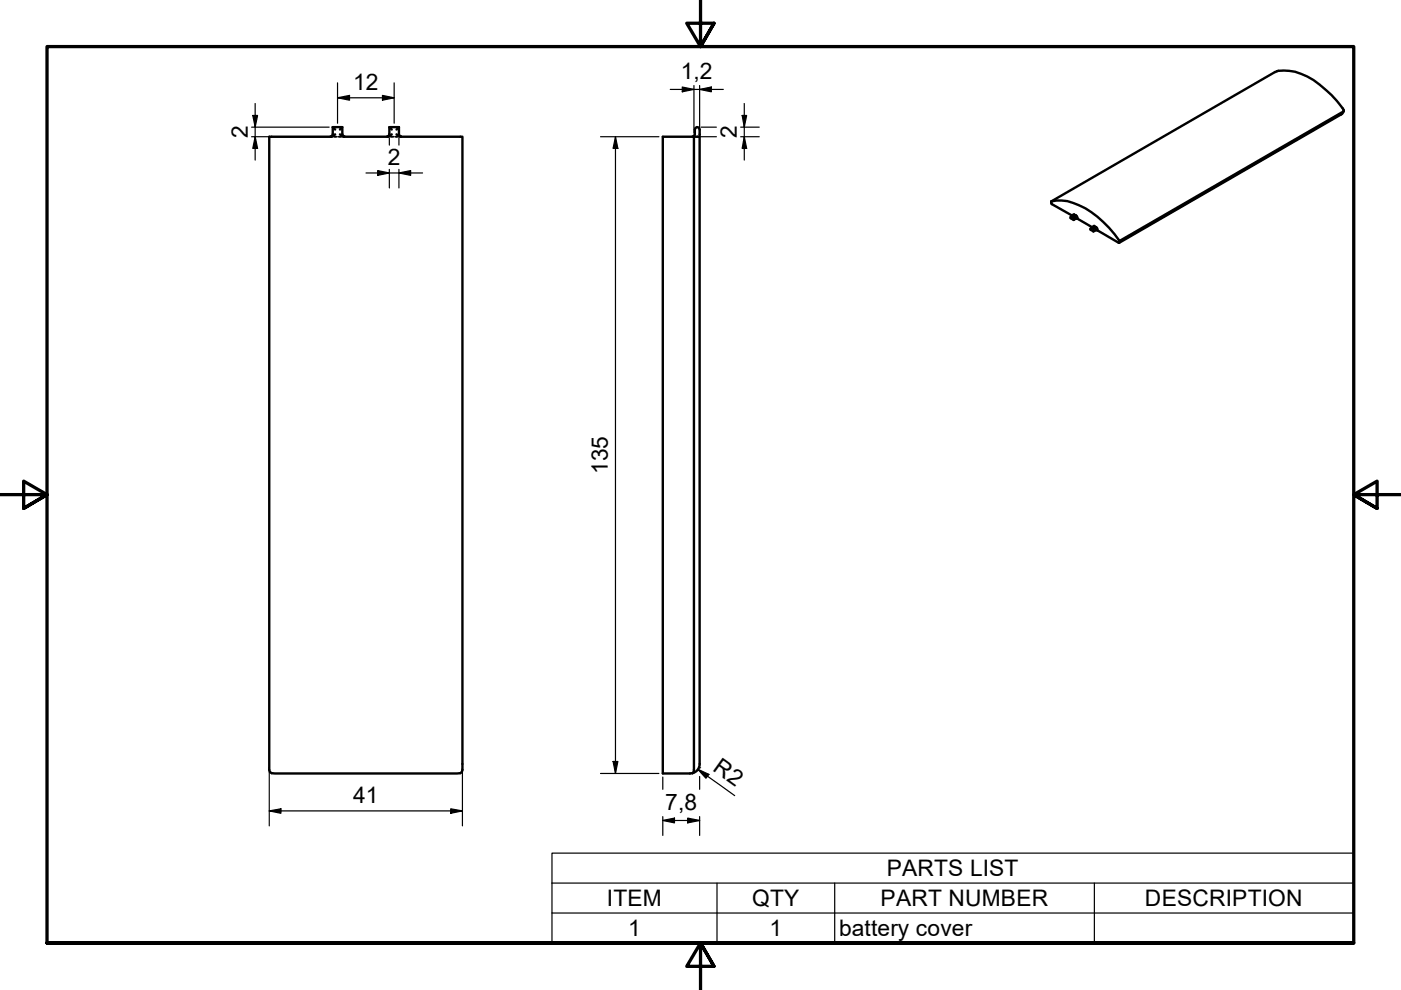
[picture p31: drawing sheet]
<svg xmlns="http://www.w3.org/2000/svg" width="297mm" height="210mm" viewBox="0 0 297 210" stroke-linecap="round" stroke-linejoin="round" font-family="sans-serif">
<defs><g id="words">
<g font-size="4.8">
<text x="144.3" y="16.7">1,2</text>
<text x="74.9" y="19.1">12</text>
<text x="52.5" y="29.3" transform="rotate(-90 52.5 29.3)">2</text>
<text x="156.2" y="29.3" transform="rotate(-90 156.2 29.3)">2</text>
<text x="82.2" y="35.1">2</text>
<text x="128.8" y="100.6" transform="rotate(-90 128.8 100.6)">135</text>
<text x="150.9" y="163.3" transform="rotate(36 150.9 163.3)">R2</text>
<text x="74.9" y="170.3">41</text>
<text x="141" y="171.7">7,8</text>
<text x="188" y="185.8">PARTS LIST</text>
<text x="128.7" y="192.2">ITEM</text>
<text x="159.4" y="192.2">QTY</text>
<text x="186.7" y="192.2">PART NUMBER</text>
<text x="242.8" y="192.2">DESCRIPTION</text>
<text x="133.2" y="198.5">1</text>
<text x="163.1" y="198.5">1</text>
<text x="177.9" y="198.5">battery cover</text>
</g>
</g></defs>
<!-- layer: Visible (ISO) -->
<g fill="none" stroke="#000" stroke-width=".51">
<path d="M70.5 27h2.1v1.5v.2l.5 .2M70.5 27v1.5l-.2 .4h-.2M70.5 27l.6 .5M71.1 28.5l-.9 .5h-13.1v134.2l.1 .5 .4 .2 .6 .1 39.4-.1 .3-.2 .1-.5v-134.2h-13l-.9-.5M72.1 28.5l.9 .5h9.2l.9-.5M72.6 27l-.5 .5M82.5 27l.6 .5M84.6 27v1.5v.2l.5 .2M84.6 27h-2.1v1.5v.2l-.4 .2M84.6 27l-.5 .5M140.5 29h7.8v133a2 2 0 0 1-2 2h-5.8zM146.8 28.9l.5-.2 .1-1.6 .6-.1 .3 .5v1.5"/>
<path d="M147.1 29v134.2v.5l-.3 .2M284.9 23.5l-.4 .7-47.2 27.3M222.9 42.7l47.4-27.4a8.5 8.5 0 0 1 6.9 .9 21.4 21.4 0 0 1 7.7 7.3l-47.5 27.6M222.9 42.7l.1 .6 4.4 2.5M222.9 42.7a8.6 8.6 0 0 1 5.9 .8 21.2 21.2 0 0 1 8.6 7.6M227.3 45.9h-.2l-.2 .3 .7 .4 .5-.3 .4 .1 3.1 1.8M227.5 45.7l-.5 .3M227.6 46.1v.5M231.5 48.4l-.4 .2 .7 .5M231.8 48.2l-.5 .2M231.8 49.1l.5-.3 .4 .1 4.5 2.6 .2-.2v-.2M231.8 48.6v.5"/>
</g>
<!-- layer: Visible Narrow (ISO) -->
<g fill="none" stroke="#000" stroke-width=".38">
<path d="M284.4 24.2l-.1 .1M284.4 24.2l-47 27.1M284.8 23.7l-.4 .5M227.8 45.4h-.2l-.1 .4M227.8 45.4l-.2 .4-.3 .1 .3 .2 .4-.2-.5-.2M227.8 45.4l.4 .2M228.2 45.6l.3 .4v.4M228.2 45.6a.36 .36 0 0 0 0 .7h-.1M232 47.9l-.3 .1v.2M232 47.9l-.5 .5 .3 .2 .4-.2-.4-.2M232 47.9l.4 .2M232.4 48.1l.3 .4v.4"/>
<path d="M232.4 48.1l-.2 .3 .1 .4"/>
</g>
<!-- layer: Visible (ISO) -->
<g fill="#000">
<circle cx="227.5" cy="45.7" r=".25"/>
<circle cx="231.8" cy="48.2" r=".25"/>
</g>
<!-- layer: Hidden (ISO) -->
<path d="M70.2 29h.3M70.8 29h.6M71.8 29h.6M72.6 29h.4M82.2 29h.3M82.8 29h.6M83.8 29h.6M84.6 29h.4" fill="none" stroke="#000" stroke-width=".38"/>
<!-- layer: Symbol (ISO) -->
<path d="M117 187.2v-6.3h170v6.3M117 187.2h170v6.4M117 187.2v12.7h170v-6.3M117 193.6h170M152 187.2v12.7M177 187.2v12.7M232 187.2v12.7" fill="none" stroke="#000" stroke-width=".25"/>
<!-- layer: Border (ISO) -->
<path d="M148.5 -.1v10l-2.9-5h5.8l-2.9 5 2.9-5M0 104.9h10l-5-2.9v5.8l5-2.9-5 2.9M297 104.9h-10l5-2.9v5.8l-5-2.9 5 2.9M10 199.9v-190h277v190h-277h277M151.4 204.9l-2.9-5 2.9 5h-5.8l2.9-5v10" fill="none" stroke="#000" stroke-width=".7"/>
<!-- layer: Dimension (ISO) -->
<g fill="none" stroke="#000" stroke-width=".25">
<path d="M71.6 17.6v8.5M83.6 17.6v8.5M142.1 19h11.3M144.7 18.5l2.4 .5-2.4 .5zM147.1 18.1v10.1M148.3 19l2.5-.5v1zM148.3 18.1v10.1M53.3 29h17M53.3 27h16.5M53.6 24.5h1l-.5 2.5zM54.1 29l.5 2.5h-1zM54.1 21.9v12"/>
<path d="M71.6 20.7l2.5-.5v1zM71.6 20.7h12M77.6 36.7h12M80.1 36.2l2.4 .5-2.4 .5zM81.1 20.2l2.5 .5-2.5 .5zM82.5 29.2v1.6M82.5 35.9v3.9M84.6 36.7l2.5-.5v1zM84.6 29.2v1.6M84.6 35.9v3.9M127.3 29h12.4M130.5 29l.5 2.5h-1z"/>
<path d="M130.5 29v135M148.7 29h3.2M148.7 27h3.2M157 29h4M157 27h4M157.4 24.5h.9l-.5 2.5zM157.8 29l.5 2.5h-.9zM157.8 21.9v12M57.1 171.9l2.5-.4v.9zM57.1 171.9h40.9M57.1 162.8v12.3M95.6 171.5l2.4 .4-2.4 .5z"/>
<path d="M98 162.8v12.3M127.3 164h12.4M130 161.5h1l-.5 2.5zM140.5 174l2.5-.5v1zM140.5 174h7.8M140.5 164.8v2.6M140.5 173.1v4M145.8 173.5l2.5 .5-2.5 .5zM148 163.1l2.3 1.1-.6 .8zM148 163.1l7.8 5.6M148.3 162.8h.1M148.3 164.6v2.8"/>
<path d="M148.3 173.1v4"/>
</g>
<g fill="#000">
<path d="M144.7 18.5l2.4 .5-2.4 .5zM148.3 19l2.5-.5v1zM53.6 24.5h1l-.5 2.5zM54.1 29l.5 2.5h-1zM71.6 20.7l2.5-.5v1zM80.1 36.2l2.4 .5-2.4 .5zM81.1 20.2l2.5 .5-2.5 .5zM84.6 36.7l2.5-.5v1zM130.5 29l.5 2.5h-1zM157.4 24.5h.9l-.5 2.5zM157.8 29l.5 2.5h-.9zM57.1 171.9l2.5-.4v.9z"/>
<path d="M95.6 171.5l2.4 .4-2.4 .5zM130 161.5h1l-.5 2.5zM140.5 174l2.5-.5v1zM145.8 173.5l2.5 .5-2.5 .5zM148 163.1l2.3 1.1-.6 .8z"/>
</g>
<use href="#words"/>
</svg>
